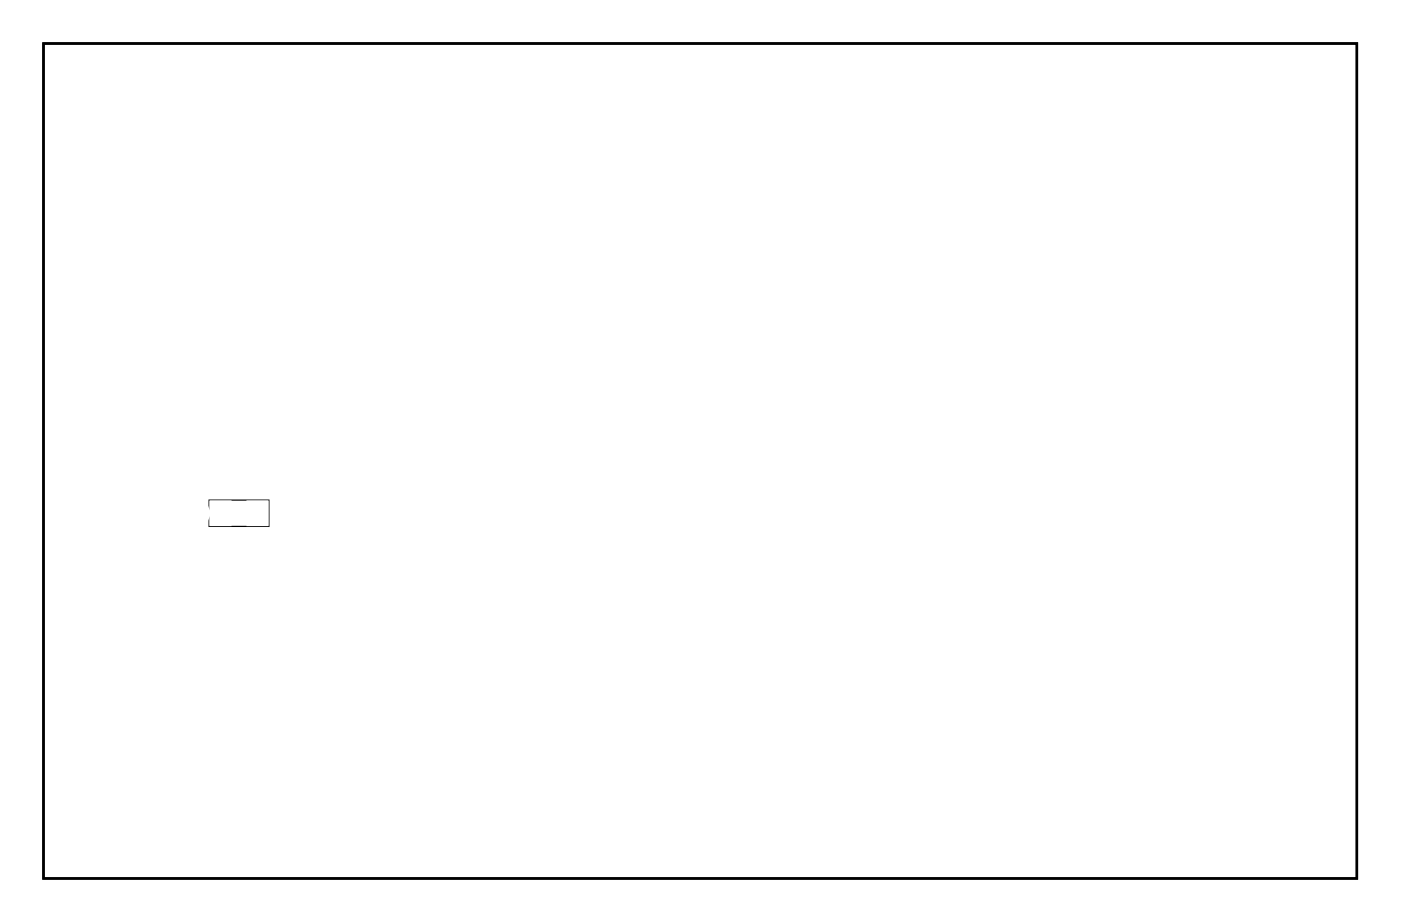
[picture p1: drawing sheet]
<svg xmlns="http://www.w3.org/2000/svg" width="117mm" height="77mm" viewBox="0 0 117 77" stroke-linecap="round" stroke-linejoin="round" font-family="sans-serif">
<path d="M3.6 3.6h109.8v69.8h-109.8z" fill="none" stroke="#000" stroke-width=".2"/>
<path d="M3.6 3.6v69.8h109.8v-69.8zM3.6 3.6h109.8v69.8h-109.8z" fill="#000"/>
<path d="M17.5 41.8h5v2.2h-5z" fill="none" stroke="#000" stroke-width=".1"/>
<circle cx="76.1" cy="41.6" r=".7" fill="#fff"/>
<circle cx="76.1" cy="41.6" r=".7" fill="none" stroke="#fff" stroke-width=".76" stroke-linecap="butt"/>
<circle cx="55.8" cy="41.6" r=".7" fill="#fff"/>
<circle cx="55.8" cy="41.6" r=".7" fill="none" stroke="#fff" stroke-width=".76" stroke-linecap="butt"/>
<path d="M20.7 42h1.6v1.9h-1.6z" fill="#fff"/>
<path d="M20.7 42h1.6v1.9h-1.6z" fill="none" stroke="#fff" stroke-width=".25"/>
<path d="M17.6 42h1.6v1.9h-1.6z" fill="#fff"/>
<path d="M17.6 42h1.6v1.9h-1.6z" fill="none" stroke="#fff" stroke-width=".25"/>
<circle cx="68.5" cy="27.7" r=".74" fill="#fff"/>
<circle cx="68.5" cy="27.7" r=".74" fill="none" stroke="#fff" stroke-width=".76" stroke-linecap="butt"/>
<circle cx="85" cy="21.3" r=".7" fill="#fff"/>
<circle cx="85" cy="21.3" r=".7" fill="none" stroke="#fff" stroke-width=".76" stroke-linecap="butt"/>
<circle cx="88.8" cy="17.5" r=".7" fill="#fff"/>
<circle cx="88.8" cy="17.5" r=".7" fill="none" stroke="#fff" stroke-width=".76" stroke-linecap="butt"/>
<circle cx="35.5" cy="59.4" r=".7" fill="#fff"/>
<circle cx="35.5" cy="59.4" r=".7" fill="none" stroke="#fff" stroke-width=".76" stroke-linecap="butt"/>
<circle cx="35.5" cy="50.5" r=".7" fill="#fff"/>
<circle cx="35.5" cy="50.5" r=".7" fill="none" stroke="#fff" stroke-width=".76" stroke-linecap="butt"/>
<circle cx="86.3" cy="64.5" r=".74" fill="#fff"/>
<circle cx="86.3" cy="64.5" r=".74" fill="none" stroke="#fff" stroke-width=".76" stroke-linecap="butt"/>
<circle cx="83.8" cy="64.5" r=".74" fill="#fff"/>
<circle cx="83.8" cy="64.5" r=".74" fill="none" stroke="#fff" stroke-width=".76" stroke-linecap="butt"/>
<circle cx="81.2" cy="64.5" r=".74" fill="#fff"/>
<circle cx="81.2" cy="64.5" r=".74" fill="none" stroke="#fff" stroke-width=".76" stroke-linecap="butt"/>
<circle cx="78.7" cy="64.5" r=".74" fill="#fff"/>
<circle cx="78.7" cy="64.5" r=".74" fill="none" stroke="#fff" stroke-width=".76" stroke-linecap="butt"/>
<circle cx="76.1" cy="64.5" r=".74" fill="#fff"/>
<circle cx="76.1" cy="64.5" r=".74" fill="none" stroke="#fff" stroke-width=".76" stroke-linecap="butt"/>
<circle cx="73.6" cy="64.5" r=".74" fill="#fff"/>
<circle cx="73.6" cy="64.5" r=".74" fill="none" stroke="#fff" stroke-width=".76" stroke-linecap="butt"/>
<circle cx="86.3" cy="49.3" r=".74" fill="#fff"/>
<circle cx="86.3" cy="49.3" r=".74" fill="none" stroke="#fff" stroke-width=".76" stroke-linecap="butt"/>
<circle cx="83.8" cy="49.3" r=".74" fill="#fff"/>
<circle cx="83.8" cy="49.3" r=".74" fill="none" stroke="#fff" stroke-width=".76" stroke-linecap="butt"/>
<circle cx="81.2" cy="49.3" r=".74" fill="#fff"/>
<circle cx="81.2" cy="49.3" r=".74" fill="none" stroke="#fff" stroke-width=".76" stroke-linecap="butt"/>
<circle cx="78.7" cy="49.3" r=".74" fill="#fff"/>
<circle cx="78.7" cy="49.3" r=".74" fill="none" stroke="#fff" stroke-width=".76" stroke-linecap="butt"/>
<circle cx="76.1" cy="49.3" r=".74" fill="#fff"/>
<circle cx="76.1" cy="49.3" r=".74" fill="none" stroke="#fff" stroke-width=".76" stroke-linecap="butt"/>
<circle cx="73.6" cy="49.3" r=".74" fill="#fff"/>
<circle cx="73.6" cy="49.3" r=".74" fill="none" stroke="#fff" stroke-width=".76" stroke-linecap="butt"/>
<circle cx="43.1" cy="25.1" r=".7" fill="#fff"/>
<circle cx="43.1" cy="25.1" r=".7" fill="none" stroke="#fff" stroke-width=".76" stroke-linecap="butt"/>
<circle cx="38" cy="25.1" r=".7" fill="#fff"/>
<circle cx="38" cy="25.1" r=".7" fill="none" stroke="#fff" stroke-width=".76" stroke-linecap="butt"/>
<circle cx="78.7" cy="45.4" r=".74" fill="#fff"/>
<circle cx="78.7" cy="45.4" r=".74" fill="none" stroke="#fff" stroke-width=".76" stroke-linecap="butt"/>
<circle cx="76.1" cy="45.4" r=".74" fill="#fff"/>
<circle cx="76.1" cy="45.4" r=".74" fill="none" stroke="#fff" stroke-width=".76" stroke-linecap="butt"/>
<circle cx="81.2" cy="67" r=".74" fill="#fff"/>
<circle cx="81.2" cy="67" r=".74" fill="none" stroke="#fff" stroke-width=".76" stroke-linecap="butt"/>
<circle cx="78.7" cy="67" r=".74" fill="#fff"/>
<circle cx="78.7" cy="67" r=".74" fill="none" stroke="#fff" stroke-width=".76" stroke-linecap="butt"/>
<circle cx="109" cy="7.5" r="1.6" fill="#fff"/>
<circle cx="109" cy="7.5" r="1.6" fill="none" stroke="#fff" stroke-width=".25"/>
<circle cx="109" cy="70" r="1.6" fill="#fff"/>
<circle cx="109" cy="70" r="1.6" fill="none" stroke="#fff" stroke-width=".25"/>
<circle cx="7.2" cy="70" r="1.6" fill="#fff"/>
<circle cx="7.2" cy="70" r="1.6" fill="none" stroke="#fff" stroke-width=".25"/>
<circle cx="7.4" cy="7.5" r="1.6" fill="#fff"/>
<circle cx="7.4" cy="7.5" r="1.6" fill="none" stroke="#fff" stroke-width=".25"/>
<circle cx="96.5" cy="41.6" r=".7" fill="#fff"/>
<circle cx="96.5" cy="41.6" r=".7" fill="none" stroke="#fff" stroke-width=".76" stroke-linecap="butt"/>
<circle cx="96.5" cy="31.5" r=".7" fill="#fff"/>
<circle cx="96.5" cy="31.5" r=".7" fill="none" stroke="#fff" stroke-width=".76" stroke-linecap="butt"/>
<circle cx="64.7" cy="9.9" r=".74" fill="#fff"/>
<circle cx="64.7" cy="9.9" r=".74" fill="none" stroke="#fff" stroke-width=".76" stroke-linecap="butt"/>
<circle cx="64.7" cy="12.4" r=".74" fill="#fff"/>
<circle cx="64.7" cy="12.4" r=".74" fill="none" stroke="#fff" stroke-width=".76" stroke-linecap="butt"/>
<circle cx="64.7" cy="15" r=".74" fill="#fff"/>
<circle cx="64.7" cy="15" r=".74" fill="none" stroke="#fff" stroke-width=".76" stroke-linecap="butt"/>
<circle cx="64.7" cy="17.5" r=".74" fill="#fff"/>
<circle cx="64.7" cy="17.5" r=".74" fill="none" stroke="#fff" stroke-width=".76" stroke-linecap="butt"/>
<circle cx="64.7" cy="20" r=".74" fill="#fff"/>
<circle cx="64.7" cy="20" r=".74" fill="none" stroke="#fff" stroke-width=".76" stroke-linecap="butt"/>
<circle cx="64.7" cy="22.6" r=".74" fill="#fff"/>
<circle cx="64.7" cy="22.6" r=".74" fill="none" stroke="#fff" stroke-width=".76" stroke-linecap="butt"/>
<circle cx="64.7" cy="25.1" r=".74" fill="#fff"/>
<circle cx="64.7" cy="25.1" r=".74" fill="none" stroke="#fff" stroke-width=".76" stroke-linecap="butt"/>
<circle cx="64.7" cy="27.7" r=".74" fill="#fff"/>
<circle cx="64.7" cy="27.7" r=".74" fill="none" stroke="#fff" stroke-width=".76" stroke-linecap="butt"/>
<circle cx="64.7" cy="30.2" r=".74" fill="#fff"/>
<circle cx="64.7" cy="30.2" r=".74" fill="none" stroke="#fff" stroke-width=".76" stroke-linecap="butt"/>
<circle cx="64.7" cy="32.7" r=".74" fill="#fff"/>
<circle cx="64.7" cy="32.7" r=".74" fill="none" stroke="#fff" stroke-width=".76" stroke-linecap="butt"/>
<circle cx="64.7" cy="35.3" r=".74" fill="#fff"/>
<circle cx="64.7" cy="35.3" r=".74" fill="none" stroke="#fff" stroke-width=".76" stroke-linecap="butt"/>
<circle cx="64.7" cy="37.8" r=".74" fill="#fff"/>
<circle cx="64.7" cy="37.8" r=".74" fill="none" stroke="#fff" stroke-width=".76" stroke-linecap="butt"/>
<circle cx="77.4" cy="37.8" r=".74" fill="#fff"/>
<circle cx="77.4" cy="37.8" r=".74" fill="none" stroke="#fff" stroke-width=".76" stroke-linecap="butt"/>
<circle cx="77.4" cy="35.3" r=".74" fill="#fff"/>
<circle cx="77.4" cy="35.3" r=".74" fill="none" stroke="#fff" stroke-width=".76" stroke-linecap="butt"/>
<circle cx="86.3" cy="45.4" r=".74" fill="#fff"/>
<circle cx="86.3" cy="45.4" r=".74" fill="none" stroke="#fff" stroke-width=".76" stroke-linecap="butt"/>
<circle cx="27.9" cy="56.9" r=".74" fill="#fff"/>
<circle cx="27.9" cy="56.9" r=".74" fill="none" stroke="#fff" stroke-width=".76" stroke-linecap="butt"/>
<circle cx="33" cy="56.9" r=".74" fill="#fff"/>
<circle cx="33" cy="56.9" r=".74" fill="none" stroke="#fff" stroke-width=".76" stroke-linecap="butt"/>
<circle cx="88.8" cy="22.6" r=".74" fill="#fff"/>
<circle cx="88.8" cy="22.6" r=".74" fill="none" stroke="#fff" stroke-width=".76" stroke-linecap="butt"/>
<circle cx="88.8" cy="30.2" r=".74" fill="#fff"/>
<circle cx="88.8" cy="30.2" r=".74" fill="none" stroke="#fff" stroke-width=".76" stroke-linecap="butt"/>
<circle cx="91.4" cy="35.3" r=".74" fill="#fff"/>
<circle cx="91.4" cy="35.3" r=".74" fill="none" stroke="#fff" stroke-width=".76" stroke-linecap="butt"/>
<circle cx="101.5" cy="30.2" r=".74" fill="#fff"/>
<circle cx="101.5" cy="30.2" r=".74" fill="none" stroke="#fff" stroke-width=".76" stroke-linecap="butt"/>
<circle cx="101.5" cy="32.7" r=".74" fill="#fff"/>
<circle cx="101.5" cy="32.7" r=".74" fill="none" stroke="#fff" stroke-width=".76" stroke-linecap="butt"/>
<circle cx="101.5" cy="20" r=".74" fill="#fff"/>
<circle cx="101.5" cy="20" r=".74" fill="none" stroke="#fff" stroke-width=".76" stroke-linecap="butt"/>
<circle cx="101.5" cy="22.6" r=".74" fill="#fff"/>
<circle cx="101.5" cy="22.6" r=".74" fill="none" stroke="#fff" stroke-width=".76" stroke-linecap="butt"/>
<circle cx="101.5" cy="9.9" r=".74" fill="#fff"/>
<circle cx="101.5" cy="9.9" r=".74" fill="none" stroke="#fff" stroke-width=".76" stroke-linecap="butt"/>
<circle cx="101.5" cy="12.4" r=".74" fill="#fff"/>
<circle cx="101.5" cy="12.4" r=".74" fill="none" stroke="#fff" stroke-width=".76" stroke-linecap="butt"/>
<circle cx="82.5" cy="15" r=".74" fill="#fff"/>
<circle cx="82.5" cy="15" r=".74" fill="none" stroke="#fff" stroke-width=".76" stroke-linecap="butt"/>
<circle cx="82.5" cy="17.5" r=".74" fill="#fff"/>
<circle cx="82.5" cy="17.5" r=".74" fill="none" stroke="#fff" stroke-width=".76" stroke-linecap="butt"/>
<circle cx="82.5" cy="20" r=".74" fill="#fff"/>
<circle cx="82.5" cy="20" r=".74" fill="none" stroke="#fff" stroke-width=".76" stroke-linecap="butt"/>
<circle cx="82.5" cy="22.6" r=".74" fill="#fff"/>
<circle cx="82.5" cy="22.6" r=".74" fill="none" stroke="#fff" stroke-width=".76" stroke-linecap="butt"/>
<circle cx="82.5" cy="25.1" r=".74" fill="#fff"/>
<circle cx="82.5" cy="25.1" r=".74" fill="none" stroke="#fff" stroke-width=".76" stroke-linecap="butt"/>
<circle cx="82.5" cy="27.7" r=".74" fill="#fff"/>
<circle cx="82.5" cy="27.7" r=".74" fill="none" stroke="#fff" stroke-width=".76" stroke-linecap="butt"/>
<circle cx="62.2" cy="15" r=".74" fill="#fff"/>
<circle cx="62.2" cy="15" r=".74" fill="none" stroke="#fff" stroke-width=".76" stroke-linecap="butt"/>
<circle cx="62.2" cy="12.4" r=".74" fill="#fff"/>
<circle cx="62.2" cy="12.4" r=".74" fill="none" stroke="#fff" stroke-width=".76" stroke-linecap="butt"/>
<circle cx="19" cy="45.4" r=".74" fill="#fff"/>
<circle cx="19" cy="45.4" r=".74" fill="none" stroke="#fff" stroke-width=".76" stroke-linecap="butt"/>
<circle cx="19" cy="48" r=".74" fill="#fff"/>
<circle cx="19" cy="48" r=".74" fill="none" stroke="#fff" stroke-width=".76" stroke-linecap="butt"/>
<circle cx="19" cy="50.5" r=".74" fill="#fff"/>
<circle cx="19" cy="50.5" r=".74" fill="none" stroke="#fff" stroke-width=".76" stroke-linecap="butt"/>
<circle cx="19" cy="53.1" r=".74" fill="#fff"/>
<circle cx="19" cy="53.1" r=".74" fill="none" stroke="#fff" stroke-width=".76" stroke-linecap="butt"/>
<circle cx="21.5" cy="17.5" r=".74" fill="#fff"/>
<circle cx="21.5" cy="17.5" r=".74" fill="none" stroke="#fff" stroke-width=".76" stroke-linecap="butt"/>
<circle cx="21.5" cy="15" r=".74" fill="#fff"/>
<circle cx="21.5" cy="15" r=".74" fill="none" stroke="#fff" stroke-width=".76" stroke-linecap="butt"/>
<circle cx="31.7" cy="17.5" r=".74" fill="#fff"/>
<circle cx="31.7" cy="17.5" r=".74" fill="none" stroke="#fff" stroke-width=".76" stroke-linecap="butt"/>
<circle cx="31.7" cy="15" r=".74" fill="#fff"/>
<circle cx="31.7" cy="15" r=".74" fill="none" stroke="#fff" stroke-width=".76" stroke-linecap="butt"/>
<circle cx="38" cy="44.2" r=".74" fill="#fff"/>
<circle cx="38" cy="44.2" r=".74" fill="none" stroke="#fff" stroke-width=".76" stroke-linecap="butt"/>
<circle cx="35.5" cy="44.2" r=".74" fill="#fff"/>
<circle cx="35.5" cy="44.2" r=".74" fill="none" stroke="#fff" stroke-width=".76" stroke-linecap="butt"/>
<circle cx="58.4" cy="21.3" r=".74" fill="#fff"/>
<circle cx="58.4" cy="21.3" r=".74" fill="none" stroke="#fff" stroke-width=".76" stroke-linecap="butt"/>
<circle cx="58.4" cy="23.9" r=".74" fill="#fff"/>
<circle cx="58.4" cy="23.9" r=".74" fill="none" stroke="#fff" stroke-width=".76" stroke-linecap="butt"/>
<circle cx="58.4" cy="26.4" r=".74" fill="#fff"/>
<circle cx="58.4" cy="26.4" r=".74" fill="none" stroke="#fff" stroke-width=".76" stroke-linecap="butt"/>
<circle cx="58.4" cy="30.2" r=".7" fill="#fff"/>
<circle cx="58.4" cy="30.2" r=".7" fill="none" stroke="#fff" stroke-width=".76" stroke-linecap="butt"/>
<circle cx="53.3" cy="30.2" r=".7" fill="#fff"/>
<circle cx="53.3" cy="30.2" r=".7" fill="none" stroke="#fff" stroke-width=".76" stroke-linecap="butt"/>
<circle cx="80" cy="9.9" r=".74" fill="#fff"/>
<circle cx="80" cy="9.9" r=".74" fill="none" stroke="#fff" stroke-width=".76" stroke-linecap="butt"/>
<circle cx="80" cy="12.4" r=".74" fill="#fff"/>
<circle cx="80" cy="12.4" r=".74" fill="none" stroke="#fff" stroke-width=".76" stroke-linecap="butt"/>
<circle cx="80" cy="15" r=".74" fill="#fff"/>
<circle cx="80" cy="15" r=".74" fill="none" stroke="#fff" stroke-width=".76" stroke-linecap="butt"/>
<circle cx="80" cy="17.5" r=".74" fill="#fff"/>
<circle cx="80" cy="17.5" r=".74" fill="none" stroke="#fff" stroke-width=".76" stroke-linecap="butt"/>
<circle cx="80" cy="20" r=".74" fill="#fff"/>
<circle cx="80" cy="20" r=".74" fill="none" stroke="#fff" stroke-width=".76" stroke-linecap="butt"/>
<circle cx="80" cy="22.6" r=".74" fill="#fff"/>
<circle cx="80" cy="22.6" r=".74" fill="none" stroke="#fff" stroke-width=".76" stroke-linecap="butt"/>
<circle cx="80" cy="25.1" r=".74" fill="#fff"/>
<circle cx="80" cy="25.1" r=".74" fill="none" stroke="#fff" stroke-width=".76" stroke-linecap="butt"/>
<circle cx="80" cy="27.7" r=".74" fill="#fff"/>
<circle cx="80" cy="27.7" r=".74" fill="none" stroke="#fff" stroke-width=".76" stroke-linecap="butt"/>
<circle cx="80" cy="30.2" r=".74" fill="#fff"/>
<circle cx="80" cy="30.2" r=".74" fill="none" stroke="#fff" stroke-width=".76" stroke-linecap="butt"/>
<circle cx="80" cy="32.7" r=".74" fill="#fff"/>
<circle cx="80" cy="32.7" r=".74" fill="none" stroke="#fff" stroke-width=".76" stroke-linecap="butt"/>
<circle cx="80" cy="35.3" r=".74" fill="#fff"/>
<circle cx="80" cy="35.3" r=".74" fill="none" stroke="#fff" stroke-width=".76" stroke-linecap="butt"/>
<circle cx="80" cy="37.8" r=".74" fill="#fff"/>
<circle cx="80" cy="37.8" r=".74" fill="none" stroke="#fff" stroke-width=".76" stroke-linecap="butt"/>
<path d="M39.9 46h1.4v1.4h-1.4z" fill="#fff"/>
<path d="M39.9 46h1.4v1.4h-1.4z" fill="none" stroke="#fff" stroke-width=".76" stroke-linecap="butt"/>
<circle cx="40.6" cy="46.7" r=".7" fill="#fff"/>
<circle cx="40.6" cy="46.7" r=".7" fill="none" stroke="#fff" stroke-width=".76" stroke-linecap="butt"/>
<circle cx="40.6" cy="39.1" r=".7" fill="#fff"/>
<circle cx="40.6" cy="39.1" r=".7" fill="none" stroke="#fff" stroke-width=".76" stroke-linecap="butt"/>
<circle cx="38" cy="46.7" r=".7" fill="#fff"/>
<circle cx="38" cy="46.7" r=".7" fill="none" stroke="#fff" stroke-width=".76" stroke-linecap="butt"/>
<circle cx="38" cy="39.1" r=".7" fill="#fff"/>
<circle cx="38" cy="39.1" r=".7" fill="none" stroke="#fff" stroke-width=".76" stroke-linecap="butt"/>
<circle cx="35.5" cy="46.7" r=".7" fill="#fff"/>
<circle cx="35.5" cy="46.7" r=".7" fill="none" stroke="#fff" stroke-width=".76" stroke-linecap="butt"/>
<circle cx="35.5" cy="39.1" r=".7" fill="#fff"/>
<circle cx="35.5" cy="39.1" r=".7" fill="none" stroke="#fff" stroke-width=".76" stroke-linecap="butt"/>
<circle cx="33" cy="46.7" r=".7" fill="#fff"/>
<circle cx="33" cy="46.7" r=".7" fill="none" stroke="#fff" stroke-width=".76" stroke-linecap="butt"/>
<circle cx="33" cy="39.1" r=".7" fill="#fff"/>
<circle cx="33" cy="39.1" r=".7" fill="none" stroke="#fff" stroke-width=".76" stroke-linecap="butt"/>
<circle cx="30.4" cy="46.7" r=".7" fill="#fff"/>
<circle cx="30.4" cy="46.7" r=".7" fill="none" stroke="#fff" stroke-width=".76" stroke-linecap="butt"/>
<circle cx="30.4" cy="39.1" r=".7" fill="#fff"/>
<circle cx="30.4" cy="39.1" r=".7" fill="none" stroke="#fff" stroke-width=".76" stroke-linecap="butt"/>
<circle cx="27.9" cy="46.7" r=".7" fill="#fff"/>
<circle cx="27.9" cy="46.7" r=".7" fill="none" stroke="#fff" stroke-width=".76" stroke-linecap="butt"/>
<circle cx="27.9" cy="39.1" r=".7" fill="#fff"/>
<circle cx="27.9" cy="39.1" r=".7" fill="none" stroke="#fff" stroke-width=".76" stroke-linecap="butt"/>
<circle cx="25.3" cy="46.7" r=".7" fill="#fff"/>
<circle cx="25.3" cy="46.7" r=".7" fill="none" stroke="#fff" stroke-width=".76" stroke-linecap="butt"/>
<circle cx="25.3" cy="39.1" r=".7" fill="#fff"/>
<circle cx="25.3" cy="39.1" r=".7" fill="none" stroke="#fff" stroke-width=".76" stroke-linecap="butt"/>
<circle cx="22.8" cy="46.7" r=".7" fill="#fff"/>
<circle cx="22.8" cy="46.7" r=".7" fill="none" stroke="#fff" stroke-width=".76" stroke-linecap="butt"/>
<circle cx="22.8" cy="39.1" r=".7" fill="#fff"/>
<circle cx="22.8" cy="39.1" r=".7" fill="none" stroke="#fff" stroke-width=".76" stroke-linecap="butt"/>
<path d="M98.3 9.2h1.4v1.4h-1.4z" fill="#fff"/>
<path d="M98.3 9.2h1.4v1.4h-1.4z" fill="none" stroke="#fff" stroke-width=".76" stroke-linecap="butt"/>
<circle cx="99" cy="9.9" r=".7" fill="#fff"/>
<circle cx="99" cy="9.9" r=".7" fill="none" stroke="#fff" stroke-width=".76" stroke-linecap="butt"/>
<circle cx="91.4" cy="9.9" r=".7" fill="#fff"/>
<circle cx="91.4" cy="9.9" r=".7" fill="none" stroke="#fff" stroke-width=".76" stroke-linecap="butt"/>
<circle cx="99" cy="12.4" r=".7" fill="#fff"/>
<circle cx="99" cy="12.4" r=".7" fill="none" stroke="#fff" stroke-width=".76" stroke-linecap="butt"/>
<circle cx="91.4" cy="12.4" r=".7" fill="#fff"/>
<circle cx="91.4" cy="12.4" r=".7" fill="none" stroke="#fff" stroke-width=".76" stroke-linecap="butt"/>
<circle cx="99" cy="15" r=".7" fill="#fff"/>
<circle cx="99" cy="15" r=".7" fill="none" stroke="#fff" stroke-width=".76" stroke-linecap="butt"/>
<circle cx="91.4" cy="15" r=".7" fill="#fff"/>
<circle cx="91.4" cy="15" r=".7" fill="none" stroke="#fff" stroke-width=".76" stroke-linecap="butt"/>
<circle cx="99" cy="17.5" r=".7" fill="#fff"/>
<circle cx="99" cy="17.5" r=".7" fill="none" stroke="#fff" stroke-width=".76" stroke-linecap="butt"/>
<circle cx="91.4" cy="17.5" r=".7" fill="#fff"/>
<circle cx="91.4" cy="17.5" r=".7" fill="none" stroke="#fff" stroke-width=".76" stroke-linecap="butt"/>
<circle cx="99" cy="20" r=".7" fill="#fff"/>
<circle cx="99" cy="20" r=".7" fill="none" stroke="#fff" stroke-width=".76" stroke-linecap="butt"/>
<circle cx="91.4" cy="20" r=".7" fill="#fff"/>
<circle cx="91.4" cy="20" r=".7" fill="none" stroke="#fff" stroke-width=".76" stroke-linecap="butt"/>
<circle cx="99" cy="22.6" r=".7" fill="#fff"/>
<circle cx="99" cy="22.6" r=".7" fill="none" stroke="#fff" stroke-width=".76" stroke-linecap="butt"/>
<circle cx="91.4" cy="22.6" r=".7" fill="#fff"/>
<circle cx="91.4" cy="22.6" r=".7" fill="none" stroke="#fff" stroke-width=".76" stroke-linecap="butt"/>
<circle cx="99" cy="25.1" r=".7" fill="#fff"/>
<circle cx="99" cy="25.1" r=".7" fill="none" stroke="#fff" stroke-width=".76" stroke-linecap="butt"/>
<circle cx="91.4" cy="25.1" r=".7" fill="#fff"/>
<circle cx="91.4" cy="25.1" r=".7" fill="none" stroke="#fff" stroke-width=".76" stroke-linecap="butt"/>
<circle cx="99" cy="27.7" r=".7" fill="#fff"/>
<circle cx="99" cy="27.7" r=".7" fill="none" stroke="#fff" stroke-width=".76" stroke-linecap="butt"/>
<circle cx="91.4" cy="27.7" r=".7" fill="#fff"/>
<circle cx="91.4" cy="27.7" r=".7" fill="none" stroke="#fff" stroke-width=".76" stroke-linecap="butt"/>
<circle cx="99" cy="30.2" r=".7" fill="#fff"/>
<circle cx="99" cy="30.2" r=".7" fill="none" stroke="#fff" stroke-width=".76" stroke-linecap="butt"/>
<circle cx="91.4" cy="30.2" r=".7" fill="#fff"/>
<circle cx="91.4" cy="30.2" r=".7" fill="none" stroke="#fff" stroke-width=".76" stroke-linecap="butt"/>
<circle cx="99" cy="32.7" r=".7" fill="#fff"/>
<circle cx="99" cy="32.7" r=".7" fill="none" stroke="#fff" stroke-width=".76" stroke-linecap="butt"/>
<circle cx="91.4" cy="32.7" r=".7" fill="#fff"/>
<circle cx="91.4" cy="32.7" r=".7" fill="none" stroke="#fff" stroke-width=".76" stroke-linecap="butt"/>
<path d="M33.5 27h1.4v1.4h-1.4z" fill="#fff"/>
<path d="M33.5 27h1.4v1.4h-1.4z" fill="none" stroke="#fff" stroke-width=".76" stroke-linecap="butt"/>
<circle cx="34.2" cy="27.7" r=".7" fill="#fff"/>
<circle cx="34.2" cy="27.7" r=".7" fill="none" stroke="#fff" stroke-width=".76" stroke-linecap="butt"/>
<circle cx="34.2" cy="20" r=".7" fill="#fff"/>
<circle cx="34.2" cy="20" r=".7" fill="none" stroke="#fff" stroke-width=".76" stroke-linecap="butt"/>
<circle cx="31.7" cy="27.7" r=".7" fill="#fff"/>
<circle cx="31.7" cy="27.7" r=".7" fill="none" stroke="#fff" stroke-width=".76" stroke-linecap="butt"/>
<circle cx="31.7" cy="20" r=".7" fill="#fff"/>
<circle cx="31.7" cy="20" r=".7" fill="none" stroke="#fff" stroke-width=".76" stroke-linecap="butt"/>
<circle cx="29.2" cy="27.7" r=".7" fill="#fff"/>
<circle cx="29.2" cy="27.7" r=".7" fill="none" stroke="#fff" stroke-width=".76" stroke-linecap="butt"/>
<circle cx="29.2" cy="20" r=".7" fill="#fff"/>
<circle cx="29.2" cy="20" r=".7" fill="none" stroke="#fff" stroke-width=".76" stroke-linecap="butt"/>
<circle cx="26.6" cy="27.7" r=".7" fill="#fff"/>
<circle cx="26.6" cy="27.7" r=".7" fill="none" stroke="#fff" stroke-width=".76" stroke-linecap="butt"/>
<circle cx="26.6" cy="20" r=".7" fill="#fff"/>
<circle cx="26.6" cy="20" r=".7" fill="none" stroke="#fff" stroke-width=".76" stroke-linecap="butt"/>
<circle cx="24.1" cy="27.7" r=".7" fill="#fff"/>
<circle cx="24.1" cy="27.7" r=".7" fill="none" stroke="#fff" stroke-width=".76" stroke-linecap="butt"/>
<circle cx="24.1" cy="20" r=".7" fill="#fff"/>
<circle cx="24.1" cy="20" r=".7" fill="none" stroke="#fff" stroke-width=".76" stroke-linecap="butt"/>
<circle cx="21.5" cy="27.7" r=".7" fill="#fff"/>
<circle cx="21.5" cy="27.7" r=".7" fill="none" stroke="#fff" stroke-width=".76" stroke-linecap="butt"/>
<circle cx="21.5" cy="20" r=".7" fill="#fff"/>
<circle cx="21.5" cy="20" r=".7" fill="none" stroke="#fff" stroke-width=".76" stroke-linecap="butt"/>
<circle cx="19" cy="27.7" r=".7" fill="#fff"/>
<circle cx="19" cy="27.7" r=".7" fill="none" stroke="#fff" stroke-width=".76" stroke-linecap="butt"/>
<circle cx="19" cy="20" r=".7" fill="#fff"/>
<circle cx="19" cy="20" r=".7" fill="none" stroke="#fff" stroke-width=".76" stroke-linecap="butt"/>
<circle cx="16.5" cy="27.7" r=".7" fill="#fff"/>
<circle cx="16.5" cy="27.7" r=".7" fill="none" stroke="#fff" stroke-width=".76" stroke-linecap="butt"/>
<circle cx="16.5" cy="20" r=".7" fill="#fff"/>
<circle cx="16.5" cy="20" r=".7" fill="none" stroke="#fff" stroke-width=".76" stroke-linecap="butt"/>
<path d="M52.6 27h1.4v1.4h-1.4z" fill="#fff"/>
<path d="M52.6 27h1.4v1.4h-1.4z" fill="none" stroke="#fff" stroke-width=".76" stroke-linecap="butt"/>
<circle cx="53.3" cy="27.7" r=".7" fill="#fff"/>
<circle cx="53.3" cy="27.7" r=".7" fill="none" stroke="#fff" stroke-width=".76" stroke-linecap="butt"/>
<circle cx="53.3" cy="20" r=".7" fill="#fff"/>
<circle cx="53.3" cy="20" r=".7" fill="none" stroke="#fff" stroke-width=".76" stroke-linecap="butt"/>
<circle cx="50.7" cy="27.7" r=".7" fill="#fff"/>
<circle cx="50.7" cy="27.7" r=".7" fill="none" stroke="#fff" stroke-width=".76" stroke-linecap="butt"/>
<circle cx="50.7" cy="20" r=".7" fill="#fff"/>
<circle cx="50.7" cy="20" r=".7" fill="none" stroke="#fff" stroke-width=".76" stroke-linecap="butt"/>
<circle cx="48.2" cy="27.7" r=".7" fill="#fff"/>
<circle cx="48.2" cy="27.7" r=".7" fill="none" stroke="#fff" stroke-width=".76" stroke-linecap="butt"/>
<circle cx="48.2" cy="20" r=".7" fill="#fff"/>
<circle cx="48.2" cy="20" r=".7" fill="none" stroke="#fff" stroke-width=".76" stroke-linecap="butt"/>
<circle cx="45.7" cy="27.7" r=".7" fill="#fff"/>
<circle cx="45.7" cy="27.7" r=".7" fill="none" stroke="#fff" stroke-width=".76" stroke-linecap="butt"/>
<circle cx="45.7" cy="20" r=".7" fill="#fff"/>
<circle cx="45.7" cy="20" r=".7" fill="none" stroke="#fff" stroke-width=".76" stroke-linecap="butt"/>
<circle cx="16.5" cy="40.4" r=".74" fill="#fff"/>
<circle cx="16.5" cy="40.4" r=".74" fill="none" stroke="#fff" stroke-width=".76" stroke-linecap="butt"/>
<circle cx="16.5" cy="42.9" r=".74" fill="#fff"/>
<circle cx="16.5" cy="42.9" r=".74" fill="none" stroke="#fff" stroke-width=".76" stroke-linecap="butt"/>
<circle cx="16.5" cy="45.4" r=".74" fill="#fff"/>
<circle cx="16.5" cy="45.4" r=".74" fill="none" stroke="#fff" stroke-width=".76" stroke-linecap="butt"/>
<circle cx="16.5" cy="48" r=".74" fill="#fff"/>
<circle cx="16.5" cy="48" r=".74" fill="none" stroke="#fff" stroke-width=".76" stroke-linecap="butt"/>
<circle cx="16.5" cy="50.5" r=".74" fill="#fff"/>
<circle cx="16.5" cy="50.5" r=".74" fill="none" stroke="#fff" stroke-width=".76" stroke-linecap="butt"/>
<circle cx="16.5" cy="53.1" r=".74" fill="#fff"/>
<circle cx="16.5" cy="53.1" r=".74" fill="none" stroke="#fff" stroke-width=".76" stroke-linecap="butt"/>
<circle cx="16.5" cy="55.6" r=".74" fill="#fff"/>
<circle cx="16.5" cy="55.6" r=".74" fill="none" stroke="#fff" stroke-width=".76" stroke-linecap="butt"/>
<circle cx="16.5" cy="58.1" r=".74" fill="#fff"/>
<circle cx="16.5" cy="58.1" r=".74" fill="none" stroke="#fff" stroke-width=".76" stroke-linecap="butt"/>
<circle cx="109.2" cy="16.2" r=".74" fill="#fff"/>
<circle cx="109.2" cy="16.2" r=".74" fill="none" stroke="#fff" stroke-width=".76" stroke-linecap="butt"/>
<circle cx="109.2" cy="18.8" r=".74" fill="#fff"/>
<circle cx="109.2" cy="18.8" r=".74" fill="none" stroke="#fff" stroke-width=".76" stroke-linecap="butt"/>
<circle cx="109.2" cy="21.3" r=".74" fill="#fff"/>
<circle cx="109.2" cy="21.3" r=".74" fill="none" stroke="#fff" stroke-width=".76" stroke-linecap="butt"/>
<circle cx="109.2" cy="23.9" r=".74" fill="#fff"/>
<circle cx="109.2" cy="23.9" r=".74" fill="none" stroke="#fff" stroke-width=".76" stroke-linecap="butt"/>
<circle cx="109.2" cy="26.4" r=".74" fill="#fff"/>
<circle cx="109.2" cy="26.4" r=".74" fill="none" stroke="#fff" stroke-width=".76" stroke-linecap="butt"/>
<circle cx="109.2" cy="28.9" r=".74" fill="#fff"/>
<circle cx="109.2" cy="28.9" r=".74" fill="none" stroke="#fff" stroke-width=".76" stroke-linecap="butt"/>
<circle cx="109.2" cy="31.5" r=".74" fill="#fff"/>
<circle cx="109.2" cy="31.5" r=".74" fill="none" stroke="#fff" stroke-width=".76" stroke-linecap="butt"/>
<circle cx="109.2" cy="34" r=".74" fill="#fff"/>
<circle cx="109.2" cy="34" r=".74" fill="none" stroke="#fff" stroke-width=".76" stroke-linecap="butt"/>
<circle cx="48.2" cy="16.2" r=".7" fill="#fff"/>
<circle cx="48.2" cy="16.2" r=".7" fill="none" stroke="#fff" stroke-width=".76" stroke-linecap="butt"/>
<circle cx="48.2" cy="8.6" r=".7" fill="#fff"/>
<circle cx="48.2" cy="8.6" r=".7" fill="none" stroke="#fff" stroke-width=".76" stroke-linecap="butt"/>
<circle cx="50.7" cy="16.2" r=".7" fill="#fff"/>
<circle cx="50.7" cy="16.2" r=".7" fill="none" stroke="#fff" stroke-width=".76" stroke-linecap="butt"/>
<circle cx="50.7" cy="8.6" r=".7" fill="#fff"/>
<circle cx="50.7" cy="8.6" r=".7" fill="none" stroke="#fff" stroke-width=".76" stroke-linecap="butt"/>
<circle cx="43.1" cy="9.9" r=".64" fill="#fff"/>
<circle cx="43.1" cy="9.9" r=".64" fill="none" stroke="#fff" stroke-width=".76" stroke-linecap="butt"/>
<circle cx="45.7" cy="9.9" r=".64" fill="#fff"/>
<circle cx="45.7" cy="9.9" r=".64" fill="none" stroke="#fff" stroke-width=".76" stroke-linecap="butt"/>
<circle cx="43.1" cy="15" r=".64" fill="#fff"/>
<circle cx="43.1" cy="15" r=".64" fill="none" stroke="#fff" stroke-width=".76" stroke-linecap="butt"/>
<circle cx="45.7" cy="15" r=".64" fill="#fff"/>
<circle cx="45.7" cy="15" r=".64" fill="none" stroke="#fff" stroke-width=".76" stroke-linecap="butt"/>
<path d="M24.6 53.6h1.4v1.4h-1.4z" fill="#fff"/>
<path d="M24.6 53.6h1.4v1.4h-1.4z" fill="none" stroke="#fff" stroke-width=".76" stroke-linecap="butt"/>
<circle cx="25.3" cy="54.3" r=".7" fill="#fff"/>
<circle cx="25.3" cy="54.3" r=".7" fill="none" stroke="#fff" stroke-width=".76" stroke-linecap="butt"/>
<circle cx="25.3" cy="62" r=".7" fill="#fff"/>
<circle cx="25.3" cy="62" r=".7" fill="none" stroke="#fff" stroke-width=".76" stroke-linecap="butt"/>
<circle cx="27.9" cy="54.3" r=".7" fill="#fff"/>
<circle cx="27.9" cy="54.3" r=".7" fill="none" stroke="#fff" stroke-width=".76" stroke-linecap="butt"/>
<circle cx="27.9" cy="62" r=".7" fill="#fff"/>
<circle cx="27.9" cy="62" r=".7" fill="none" stroke="#fff" stroke-width=".76" stroke-linecap="butt"/>
<circle cx="30.4" cy="54.3" r=".7" fill="#fff"/>
<circle cx="30.4" cy="54.3" r=".7" fill="none" stroke="#fff" stroke-width=".76" stroke-linecap="butt"/>
<circle cx="30.4" cy="62" r=".7" fill="#fff"/>
<circle cx="30.4" cy="62" r=".7" fill="none" stroke="#fff" stroke-width=".76" stroke-linecap="butt"/>
<circle cx="33" cy="54.3" r=".7" fill="#fff"/>
<circle cx="33" cy="54.3" r=".7" fill="none" stroke="#fff" stroke-width=".76" stroke-linecap="butt"/>
<circle cx="33" cy="62" r=".7" fill="#fff"/>
<circle cx="33" cy="62" r=".7" fill="none" stroke="#fff" stroke-width=".76" stroke-linecap="butt"/>
<circle cx="35.5" cy="54.3" r=".7" fill="#fff"/>
<circle cx="35.5" cy="54.3" r=".7" fill="none" stroke="#fff" stroke-width=".76" stroke-linecap="butt"/>
<circle cx="35.5" cy="62" r=".7" fill="#fff"/>
<circle cx="35.5" cy="62" r=".7" fill="none" stroke="#fff" stroke-width=".76" stroke-linecap="butt"/>
<circle cx="38" cy="54.3" r=".7" fill="#fff"/>
<circle cx="38" cy="54.3" r=".7" fill="none" stroke="#fff" stroke-width=".76" stroke-linecap="butt"/>
<circle cx="38" cy="62" r=".7" fill="#fff"/>
<circle cx="38" cy="62" r=".7" fill="none" stroke="#fff" stroke-width=".76" stroke-linecap="butt"/>
<circle cx="40.6" cy="54.3" r=".7" fill="#fff"/>
<circle cx="40.6" cy="54.3" r=".7" fill="none" stroke="#fff" stroke-width=".76" stroke-linecap="butt"/>
<circle cx="40.6" cy="62" r=".7" fill="#fff"/>
<circle cx="40.6" cy="62" r=".7" fill="none" stroke="#fff" stroke-width=".76" stroke-linecap="butt"/>
</svg>
